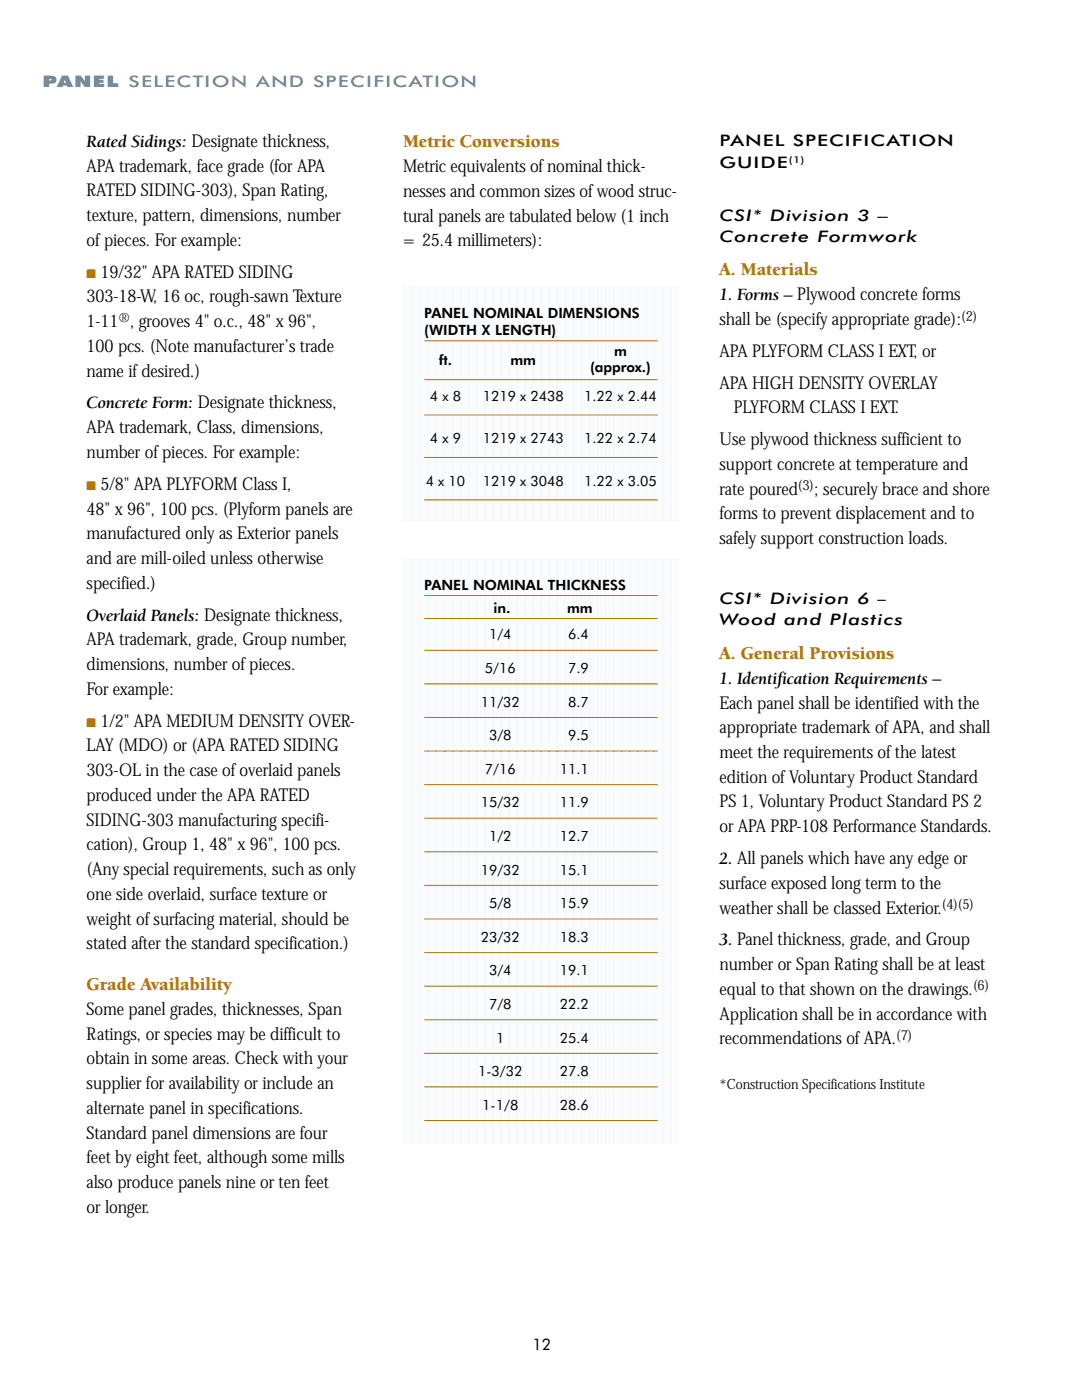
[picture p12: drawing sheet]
<svg xmlns="http://www.w3.org/2000/svg" width="216mm" height="279mm" viewBox="0 0 216 279" stroke-linecap="round" stroke-linejoin="round" font-family="sans-serif">
<defs><g id="words">
<g font-size="3.7" fill="#b87300">
<text x="80.4" y="29.4">Metric Conversions</text>
<text x="143.6" y="55">A. Materials</text>
<text x="143.6" y="131.5">A. General Provisions</text>
<text x="17.3" y="197.6">Grade Availability</text>
</g>
<g font-size="3.5">
<text x="17.3" y="29.3">Rated Sidings: Designate thickness,</text>
<text x="17.3" y="34.2">APA trademark, face grade (for APA</text>
<text x="80.4" y="34.4">Metric equivalents of nominal thick-</text>
<text x="17.3" y="39.2">RATED SIDING-303), Span Rating,</text>
<text x="80.4" y="39.3">nesses and common sizes of wood struc-</text>
<text x="17.3" y="44.1">texture, pattern, dimensions, number</text>
<text x="80.4" y="44.3">tural panels are tabulated below (1 inch</text>
<text x="17.3" y="49.1">of pieces. For example:</text>
<text x="80.4" y="49.2">= 25.4 millimeters):</text>
<text x="20" y="55.4">19/32&quot; APA RATED SIDING</text>
<text x="143.6" y="59.9">1. Forms – Plywood concrete forms</text>
<text x="17.3" y="60.4">303-18-W, 16 oc, rough-sawn Texture</text>
<text x="17.3" y="65.3">1-11 , grooves 4&quot; o.c., 48&quot; x 96&quot;,</text>
<text x="143.6" y="64.8">shall be (specify appropriate grade):</text>
<text x="17.3" y="70.2">100 pcs. (Note manufacturer’s trade</text>
<text x="143.6" y="71.2">APA PLYFORM CLASS I EXT, or</text>
<text x="17.3" y="75.2">name if desired.)</text>
<text x="143.6" y="77.5">APA HIGH DENSITY OVERLAY</text>
<text x="17.3" y="81.5">Concrete Form: Designate thickness,</text>
<text x="146.4" y="82.5">PLYFORM CLASS I EXT.</text>
<text x="17.3" y="86.5">APA trademark, Class, dimensions,</text>
<text x="143.6" y="88.8">Use plywood thickness sufficient to</text>
<text x="17.3" y="91.4">number of pieces. For example:</text>
<text x="143.6" y="93.8">support concrete at temperature and</text>
<text x="20" y="97.7">5/8&quot; APA PLYFORM Class I,</text>
<text x="143.6" y="98.7">rate poured</text>
<text x="162.4" y="98.7">; securely brace and shore</text>
<text x="17.3" y="102.7">48&quot; x96&quot;, 100 pcs. (Plyform panels are</text>
<text x="17.3" y="107.6">manufactured only as Exterior panels</text>
<text x="143.6" y="103.7">forms to prevent displacement and to</text>
<text x="17.3" y="112.6">and are mill-oiled unlessotherwise</text>
<text x="143.6" y="108.6">safely support construction loads.</text>
<text x="17.3" y="117.5">specified.)</text>
<text x="17.3" y="123.9">Overlaid Panels: Designate thickness,</text>
<text x="17.3" y="128.8">APA trademark, grade, Group number,</text>
<text x="17.3" y="133.7">dimensions, number of pieces.</text>
<text x="143.6" y="136.5">1. Identification Requirements –</text>
<text x="17.3" y="138.7">For example:</text>
<text x="143.6" y="141.4">Each panel shall be identified with the</text>
<text x="17.3" y="150">LAY (MDO) or (APA RATED SIDING</text>
<text x="20" y="145">1/2&quot; APA MEDIUM DENSITY OVER-</text>
<text x="143.6" y="146.3">appropriate trademark of APA, and shall</text>
<text x="17.3" y="154.9">303-OL in the case of overlaid panels</text>
<text x="143.6" y="151.3">meet the requirements of the latest</text>
<text x="17.3" y="159.8">produced under the APA RATED</text>
<text x="143.6" y="156.2">edition of Voluntary Product Standard</text>
<text x="143.6" y="161.2">PS 1, Voluntary Product Standard PS 2</text>
<text x="17.3" y="164.8">SIDING-303 manufacturing specifi-</text>
<text x="143.6" y="166.1">or APA PRP-108 Performance Standards.</text>
<text x="17.3" y="169.7">cation), Group 1, 48&quot; x 96&quot;, 100 pcs.</text>
<text x="143.6" y="172.4">2. All panels which have any edge or</text>
<text x="17.3" y="174.7">(Any special requirements, such as only</text>
<text x="17.3" y="179.6">one side overlaid, surface texture or</text>
<text x="143.6" y="177.4">surface exposed long term to the</text>
<text x="17.3" y="184.5">weight of surfacing material, should be</text>
<text x="143.6" y="182.3">weather shall be classed Exterior.</text>
<text x="17.3" y="189.5">stated after the standard specification.)</text>
<text x="143.6" y="188.7">3. Panel thickness, grade, and Group</text>
<text x="143.6" y="193.6">number or Span Rating shall be at least</text>
<text x="17.3" y="202.5">Some panel grades, thicknesses, Span</text>
<text x="143.6" y="198.5">equal to that shown on the drawings.</text>
<text x="143.6" y="203.5">Application shall be in accordance with</text>
<text x="17.3" y="207.5">Ratings, or species may be difficult to</text>
<text x="143.6" y="208.4">recommendations of APA.</text>
<text x="17.3" y="212.4">obtain in some areas. Check with your</text>
<text x="17.3" y="217.3">supplier for availability or include an</text>
<text x="17.3" y="222.3">alternate panel in specifications.</text>
<text x="17.3" y="227.2">Standard panel dimensions are four</text>
<text x="17.3" y="232.2">feet by eight feet, although some mills</text>
<text x="17.3" y="237.1">also produce panels nine or ten feet</text>
<text x="17.3" y="242">or longer.</text>
</g>
<text font-size="3.2" fill="#508eb9" x="8.5" y="17.3">PANEL SELECTION AND SPECIFICATION</text>
<g font-size="3.2">
<text x="143.6" y="29.2">PANEL SPECIFICATION</text>
<text x="143.6" y="33.4">GUIDE</text>
<text x="143.6" y="44">CSI* Division 3 –</text>
<text x="143.6" y="48.3">Concrete Formwork</text>
<text x="143.6" y="120.6">CSI* Division 6 –</text>
<text x="143.6" y="124.8">Wood and Plastics</text>
<text x="106.3" y="269.5">12</text>
</g>
<g font-size="2.8">
<text x="23.6" y="64.4">®</text>
<text x="84.7" y="63.4">PANEL NOMINAL DIMENSIONS</text>
<text x="191.8" y="64">(2)</text>
<text x="84.7" y="66.9">(WIDTH X LENGTH)</text>
<text x="122.5" y="71.1">m</text>
<text x="87.6" y="72.9">ft.</text>
<text x="101.9" y="72.9">mm</text>
<text x="117.7" y="74.3">(approx.)</text>
<text x="85.8" y="80">4 x 8</text>
<text x="96.3" y="80">1219 x 2438</text>
<text x="116.6" y="80">1.22 x 2.44</text>
<text x="85.8" y="88.4">4 x 9</text>
<text x="96.3" y="88.4">1219 x 2743</text>
<text x="116.6" y="88.4">1.22 x 2.74</text>
<text x="85" y="96.9">4 x 10</text>
<text x="96.3" y="96.9">1219 x 3048</text>
<text x="116.6" y="96.9">1.22 x 3.05</text>
<text x="159.2" y="97.8">(3)</text>
<text x="84.7" y="117.7">PANEL NOMINAL THICKNESS</text>
<text x="98.5" y="122.3">in.</text>
<text x="113.1" y="122.3">mm</text>
<text x="97.6" y="127.6">1/4</text>
<text x="113.3" y="127.6">6.4</text>
<text x="96.8" y="134.3">5/16</text>
<text x="113.3" y="134.3">7.9</text>
<text x="95.9" y="141">11/32</text>
<text x="113.3" y="141">8.7</text>
<text x="97.6" y="147.7">3/8</text>
<text x="113.3" y="147.7">9.5</text>
<text x="96.8" y="154.4">7/16</text>
<text x="111.7" y="154.4">11.1</text>
<text x="95.9" y="161.1">15/32</text>
<text x="111.7" y="161.1">11.9</text>
<text x="97.6" y="167.8">1/2</text>
<text x="111.7" y="167.8">12.7</text>
<text x="95.9" y="174.5">19/32</text>
<text x="111.7" y="174.5">15.1</text>
<text x="97.6" y="181.2">5/8</text>
<text x="111.7" y="181.2">15.9</text>
<text x="187.9" y="181.4">(4)(5)</text>
<text x="95.9" y="187.9">23/32</text>
<text x="111.7" y="187.9">18.3</text>
<text x="97.6" y="194.7">3/4</text>
<text x="111.7" y="194.7">19.1</text>
<text x="194.2" y="197.7">(6)</text>
<text x="97.6" y="201.4">7/8</text>
<text x="111.7" y="201.4">22.2</text>
<text x="99" y="208.1">1</text>
<text x="111.7" y="208.1">25.4</text>
<text x="178.8" y="207.5">(7)</text>
<text x="95.4" y="214.8">1-3/32</text>
<text x="111.7" y="214.8">27.8</text>
<text x="96.2" y="221.5">1-1/8</text>
<text x="111.7" y="221.5">28.6</text>
<text x="143.6" y="217.2">*Construction Specifications Institute</text>
</g>
<g font-size="2.5" fill="#b87300">
<text x="17.3" y="55.4">■</text>
<text x="17.3" y="97.7">■</text>
<text x="17.3" y="145">■</text>
</g>
<text font-size="1.9" x="157.4" y="32.4">(1)</text>
</g></defs>
<path d="M215.9 194.7v72.1" fill="none" stroke="#eeefdd" stroke-width=".2"/>
<path d="M80.6 111.5h54.9v116.8h-54.9z" fill="#fafbfc"/>
<g fill="none" stroke="#f7f8fa" stroke-width=".35">
<path d="M80.6 111.5v116.8M82.2 111.5v116.8M83.9 111.5v116.8M85.5 111.5v116.8M87.1 111.5v116.8M88.7 111.5v116.8M90.3 111.5v116.8M91.9 111.5v116.8M93.5 111.5v116.8M95.1 111.5v116.8M96.7 111.5v116.8M98.4 111.5v116.8"/>
<path d="M100 111.5v116.8M101.6 111.5v116.8M103.2 111.5v116.8M104.8 111.5v116.8M106.4 111.5v116.8M108 111.5v116.8M109.6 111.5v116.8M111.2 111.5v116.8M112.9 111.5v116.8M114.5 111.5v116.8M116.1 111.5v116.8M117.7 111.5v116.8"/>
<path d="M119.3 111.5v116.8M120.9 111.5v116.8M122.5 111.5v116.8M124.1 111.5v116.8M125.7 111.5v116.8M127.4 111.5v116.8M129 111.5v116.8M130.6 111.5v116.8M132.2 111.5v116.8M133.8 111.5v116.8M135.4 111.5v116.8"/>
</g>
<path d="M80.6 57h54.9v47.2h-54.9z" fill="#fafbfc"/>
<g fill="none" stroke="#f7f8fa" stroke-width=".35">
<path d="M80.6 57v47.2M82.2 57v47.2M83.9 57v47.2M85.5 57v47.2M87.1 57v47.2M88.7 57v47.2M90.3 57v47.2M91.9 57v47.2M93.5 57v47.2M95.1 57v47.2M96.7 57v47.2M98.4 57v47.2"/>
<path d="M100 57v47.2M101.6 57v47.2M103.2 57v47.2M104.8 57v47.2M106.4 57v47.2M108 57v47.2M109.6 57v47.2M111.2 57v47.2M112.9 57v47.2M114.5 57v47.2M116.1 57v47.2M117.7 57v47.2"/>
<path d="M119.3 57v47.2M120.9 57v47.2M122.5 57v47.2M124.1 57v47.2M125.7 57v47.2M127.4 57v47.2M129 57v47.2M130.6 57v47.2M132.2 57v47.2M133.8 57v47.2M135.4 57v47.2"/>
</g>
<g fill="none" stroke="#b87300" stroke-width=".2">
<path d="M84.7 68h46.5M84.7 75.8h46.5M84.7 82.8h46.5M84.7 91.3h46.5M84.7 99.8h46.5M84.7 118.8h46.5M84.7 123.4h46.5M84.7 129.8h46.5M84.7 136.5h46.5M84.7 143.2h46.5M84.7 149.9h46.5M84.7 156.6h46.5"/>
<path d="M84.7 163.3h46.5M84.7 170h46.5M84.7 176.7h46.5M84.7 183.4h46.5M84.7 190.1h46.5M84.7 196.8h46.5M84.7 203.5h46.5M84.7 210.2h46.5M84.7 216.9h46.5M84.7 223.6h46.5"/>
</g>
<use href="#words"/>
</svg>
